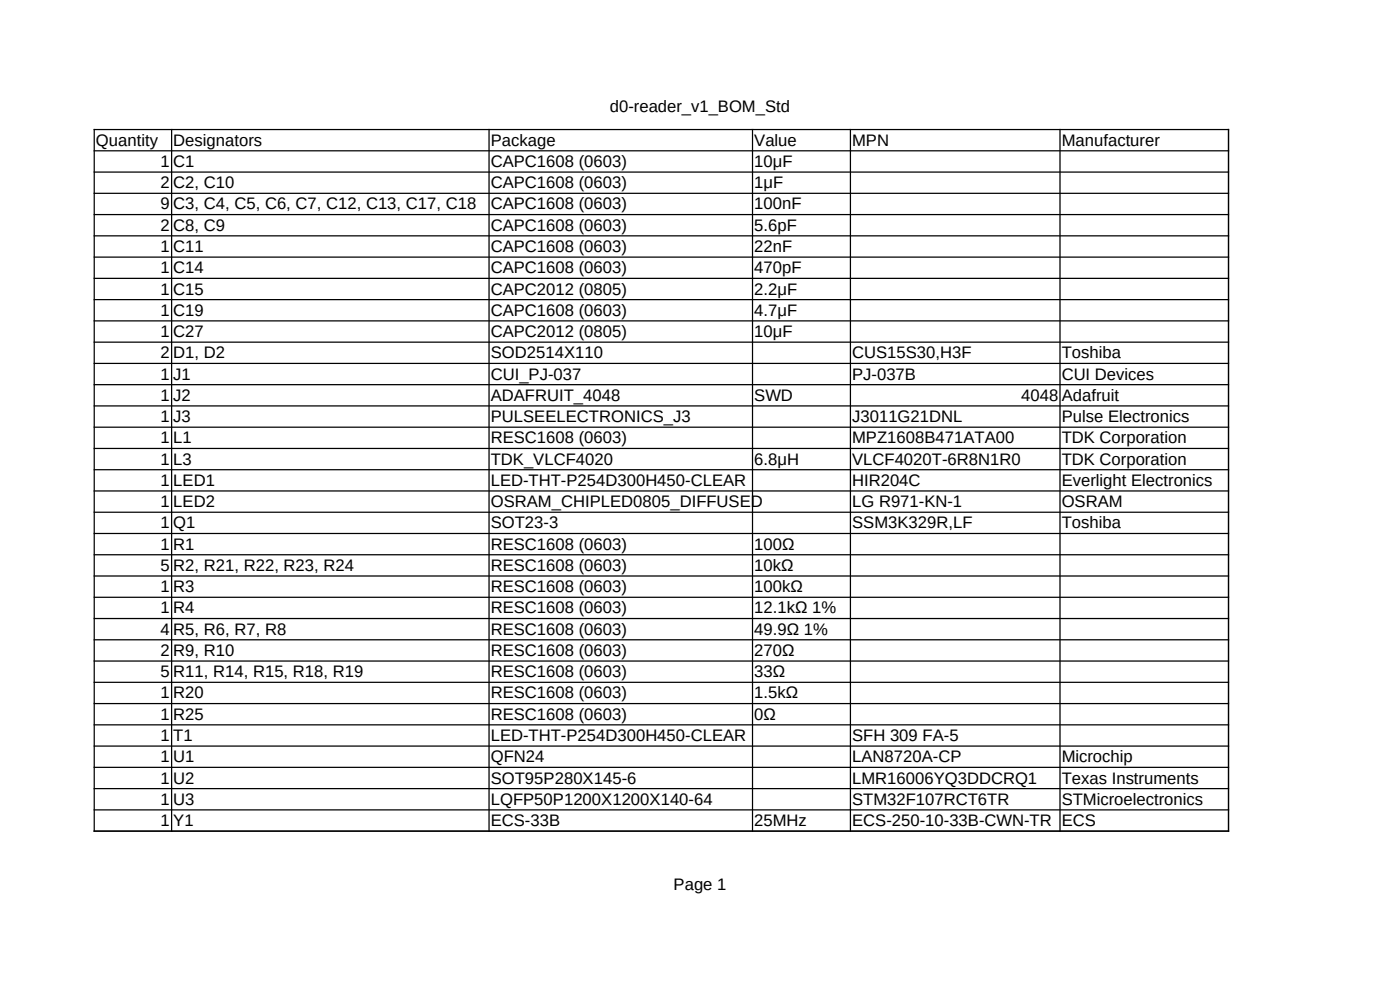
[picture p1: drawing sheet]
<svg xmlns="http://www.w3.org/2000/svg" width="297mm" height="210mm" viewBox="0 0 297 210" stroke-linecap="round" stroke-linejoin="round" font-family="sans-serif">
<defs><g id="words">
<g font-size="3.5">
<text x="129.4" y="23.7">d0-reader_v1_BOM_Std</text>
<text x="20.3" y="30.9">Quantity</text>
<text x="34.1" y="35.4">1</text>
<text x="36.8" y="30.9">Designators</text>
<text x="36.8" y="35.4">C1</text>
<text x="104.1" y="30.9">Package</text>
<text x="104.1" y="35.4">CAPC1608 (0603)</text>
<text x="160" y="30.9">Value</text>
<text x="160" y="35.4">10μF</text>
<text x="180.8" y="30.9">MPN</text>
<text x="225.2" y="30.9">Manufacturer</text>
<text x="34.1" y="39.9">2</text>
<text x="36.8" y="39.9">C2, C10</text>
<text x="104.1" y="39.9">CAPC1608 (0603)</text>
<text x="160" y="39.9">1μF</text>
<text x="34.1" y="44.4">9</text>
<text x="36.8" y="44.4">C3, C4, C5, C6, C7, C12, C13, C17, C18</text>
<text x="104.1" y="44.4">CAPC1608 (0603)</text>
<text x="160" y="44.4">100nF</text>
<text x="34.1" y="49">2</text>
<text x="34.1" y="53.5">1</text>
<text x="36.8" y="49">C8, C9</text>
<text x="36.8" y="53.5">C11</text>
<text x="104.1" y="49">CAPC1608 (0603)</text>
<text x="104.1" y="53.5">CAPC1608 (0603)</text>
<text x="160" y="49">5.6pF</text>
<text x="160" y="53.5">22nF</text>
<text x="34.1" y="58">1</text>
<text x="36.8" y="58">C14</text>
<text x="104.1" y="58">CAPC1608 (0603)</text>
<text x="160" y="58">470pF</text>
<text x="34.1" y="62.5">1</text>
<text x="36.8" y="62.5">C15</text>
<text x="104.1" y="62.5">CAPC2012 (0805)</text>
<text x="160" y="62.5">2.2μF</text>
<text x="34.1" y="67">1</text>
<text x="34.1" y="71.5">1</text>
<text x="36.8" y="67">C19</text>
<text x="36.8" y="71.5">C27</text>
<text x="104.1" y="67">CAPC1608 (0603)</text>
<text x="104.1" y="71.5">CAPC2012 (0805)</text>
<text x="160" y="67">4.7μF</text>
<text x="160" y="71.5">10μF</text>
<text x="34.1" y="76">2</text>
<text x="36.8" y="76">D1, D2</text>
<text x="104.1" y="76">SOD2514X110</text>
<text x="180.8" y="76">CUS15S30,H3F</text>
<text x="225.2" y="76">Toshiba</text>
<text x="34.1" y="80.5">1</text>
<text x="36.8" y="80.5">J1</text>
<text x="104.1" y="80.5">CUI_PJ-037</text>
<text x="180.8" y="80.5">PJ-037B</text>
<text x="225.2" y="80.5">CUI Devices</text>
<text x="34.1" y="85">1</text>
<text x="34.1" y="89.5">1</text>
<text x="36.8" y="85">J2</text>
<text x="36.8" y="89.5">J3</text>
<text x="104.1" y="85">ADAFRUIT_4048</text>
<text x="104.1" y="89.5">PULSEELECTRONICS_J3</text>
<text x="160" y="85">SWD</text>
<text x="180.8" y="89.5">J3011G21DNL</text>
<text x="216.6" y="85">4048</text>
<text x="225.2" y="85">Adafruit</text>
<text x="225.2" y="89.5">Pulse Electronics</text>
<text x="34.1" y="94.1">1</text>
<text x="36.8" y="94.1">L1</text>
<text x="104.1" y="94.1">RESC1608 (0603)</text>
<text x="180.8" y="94.1">MPZ1608B471ATA00</text>
<text x="225.2" y="94.1">TDK Corporation</text>
<text x="34.1" y="98.6">1</text>
<text x="36.8" y="98.6">L3</text>
<text x="104.1" y="98.6">TDK_VLCF4020</text>
<text x="160" y="98.6">6.8μH</text>
<text x="180.8" y="98.6">VLCF4020T-6R8N1R0</text>
<text x="225.2" y="98.6">TDK Corporation</text>
<text x="34.1" y="103.1">1</text>
<text x="34.1" y="107.6">1</text>
<text x="36.8" y="103.1">LED1</text>
<text x="36.8" y="107.6">LED2</text>
<text x="104.1" y="103.1">LED-THT-P254D300H450-CLEAR</text>
<text x="104.1" y="107.6">OSRAM_CHIPLED0805_DIFFUSED</text>
<text x="180.8" y="103.1">HIR204C</text>
<text x="180.8" y="107.6">LG R971-KN-1</text>
<text x="225.2" y="103.1">Everlight Electronics</text>
<text x="225.2" y="107.6">OSRAM</text>
<text x="34.1" y="112.1">1</text>
<text x="36.8" y="112.1">Q1</text>
<text x="104.1" y="112.1">SOT23-3</text>
<text x="180.8" y="112.1">SSM3K329R,LF</text>
<text x="225.2" y="112.1">Toshiba</text>
<text x="34.1" y="116.6">1</text>
<text x="36.8" y="116.6">R1</text>
<text x="104.1" y="116.6">RESC1608 (0603)</text>
<text x="160" y="116.6">100Ω</text>
<text x="34.1" y="121.1">5</text>
<text x="34.1" y="125.6">1</text>
<text x="36.8" y="121.1">R2, R21, R22, R23, R24</text>
<text x="36.8" y="125.6">R3</text>
<text x="104.1" y="121.1">RESC1608 (0603)</text>
<text x="104.1" y="125.6">RESC1608 (0603)</text>
<text x="160" y="121.1">10kΩ</text>
<text x="160" y="125.6">100kΩ</text>
<text x="34.1" y="130.1">1</text>
<text x="36.8" y="130.1">R4</text>
<text x="104.1" y="130.1">RESC1608 (0603)</text>
<text x="160" y="130.1">12.1kΩ 1%</text>
<text x="34.1" y="134.6">4</text>
<text x="36.8" y="134.6">R5, R6, R7, R8</text>
<text x="104.1" y="134.6">RESC1608 (0603)</text>
<text x="160" y="134.6">49.9Ω 1%</text>
<text x="34.1" y="139.2">2</text>
<text x="34.1" y="143.7">5</text>
<text x="36.8" y="139.2">R9, R10</text>
<text x="36.8" y="143.7">R11, R14, R15, R18, R19</text>
<text x="104.1" y="139.2">RESC1608 (0603)</text>
<text x="104.1" y="143.7">RESC1608 (0603)</text>
<text x="160" y="139.2">270Ω</text>
<text x="160" y="143.7">33Ω</text>
<text x="34.1" y="148.2">1</text>
<text x="36.8" y="148.2">R20</text>
<text x="104.1" y="148.2">RESC1608 (0603)</text>
<text x="160" y="148.2">1.5kΩ</text>
<text x="34.1" y="152.7">1</text>
<text x="36.8" y="152.7">R25</text>
<text x="104.1" y="152.7">RESC1608 (0603)</text>
<text x="160" y="152.7">0Ω</text>
<text x="34.1" y="157.2">1</text>
<text x="34.1" y="161.7">1</text>
<text x="36.8" y="157.2">T1</text>
<text x="36.8" y="161.7">U1</text>
<text x="104.1" y="157.2">LED-THT-P254D300H450-CLEAR</text>
<text x="104.1" y="161.7">QFN24</text>
<text x="180.8" y="157.2">SFH 309 FA-5</text>
<text x="180.8" y="161.7">LAN8720A-CP</text>
<text x="225.2" y="161.7">Microchip</text>
<text x="34.1" y="166.2">1</text>
<text x="36.8" y="166.2">U2</text>
<text x="104.1" y="166.2">SOT95P280X145-6</text>
<text x="180.8" y="166.2">LMR16006YQ3DDCRQ1</text>
<text x="225.2" y="166.2">Texas Instruments</text>
<text x="34.1" y="170.7">1</text>
<text x="36.8" y="170.7">U3</text>
<text x="104.1" y="170.7">LQFP50P1200X1200X140-64</text>
<text x="180.8" y="170.7">STM32F107RCT6TR</text>
<text x="225.2" y="170.7">STMicroelectronics</text>
<text x="34.1" y="175.2">1</text>
<text x="36.8" y="175.2">Y1</text>
<text x="104.1" y="175.2">ECS-33B</text>
<text x="160" y="175.2">25MHz</text>
<text x="180.8" y="175.2">ECS-250-10-33B-CWN-TR</text>
<text x="225.2" y="175.2">ECS</text>
<text x="142.9" y="188.7">Page 1</text>
</g>
</g></defs>
<g fill="none" stroke="#000" stroke-width=".26">
<path d="M19.9 27.5h240.9M19.9 32h240.9M19.9 36.5h240.9M20 27.4v149M36.4 27.4v149M103.7 27.4v149M159.6 27.4v149M180.4 27.4v149M224.9 27.4v149M260.6 27.4v149M19.9 41h240.9M19.9 45.5h240.9"/>
<path d="M19.9 50h240.9M19.9 54.5h240.9M19.9 59.1h240.9M19.9 63.6h240.9M19.9 68.1h240.9M19.9 72.6h240.9M19.9 77.1h240.9M19.9 81.6h240.9M19.9 86.1h240.9M19.9 90.6h240.9M19.9 95.1h240.9M19.9 99.6h240.9"/>
<path d="M19.9 104.2h240.9M19.9 108.7h240.9M19.9 113.2h240.9M19.9 117.7h240.9M19.9 122.2h240.9M19.9 126.7h240.9M19.9 131.2h240.9M19.9 135.7h240.9M19.9 140.2h240.9M19.9 144.7h240.9M19.9 149.3h240.9M19.9 153.8h240.9"/>
<path d="M19.9 158.3h240.9M19.9 162.8h240.9M19.9 167.3h240.9M19.9 171.8h240.9M19.9 176.3h240.9"/>
</g>
<use href="#words"/>
</svg>
